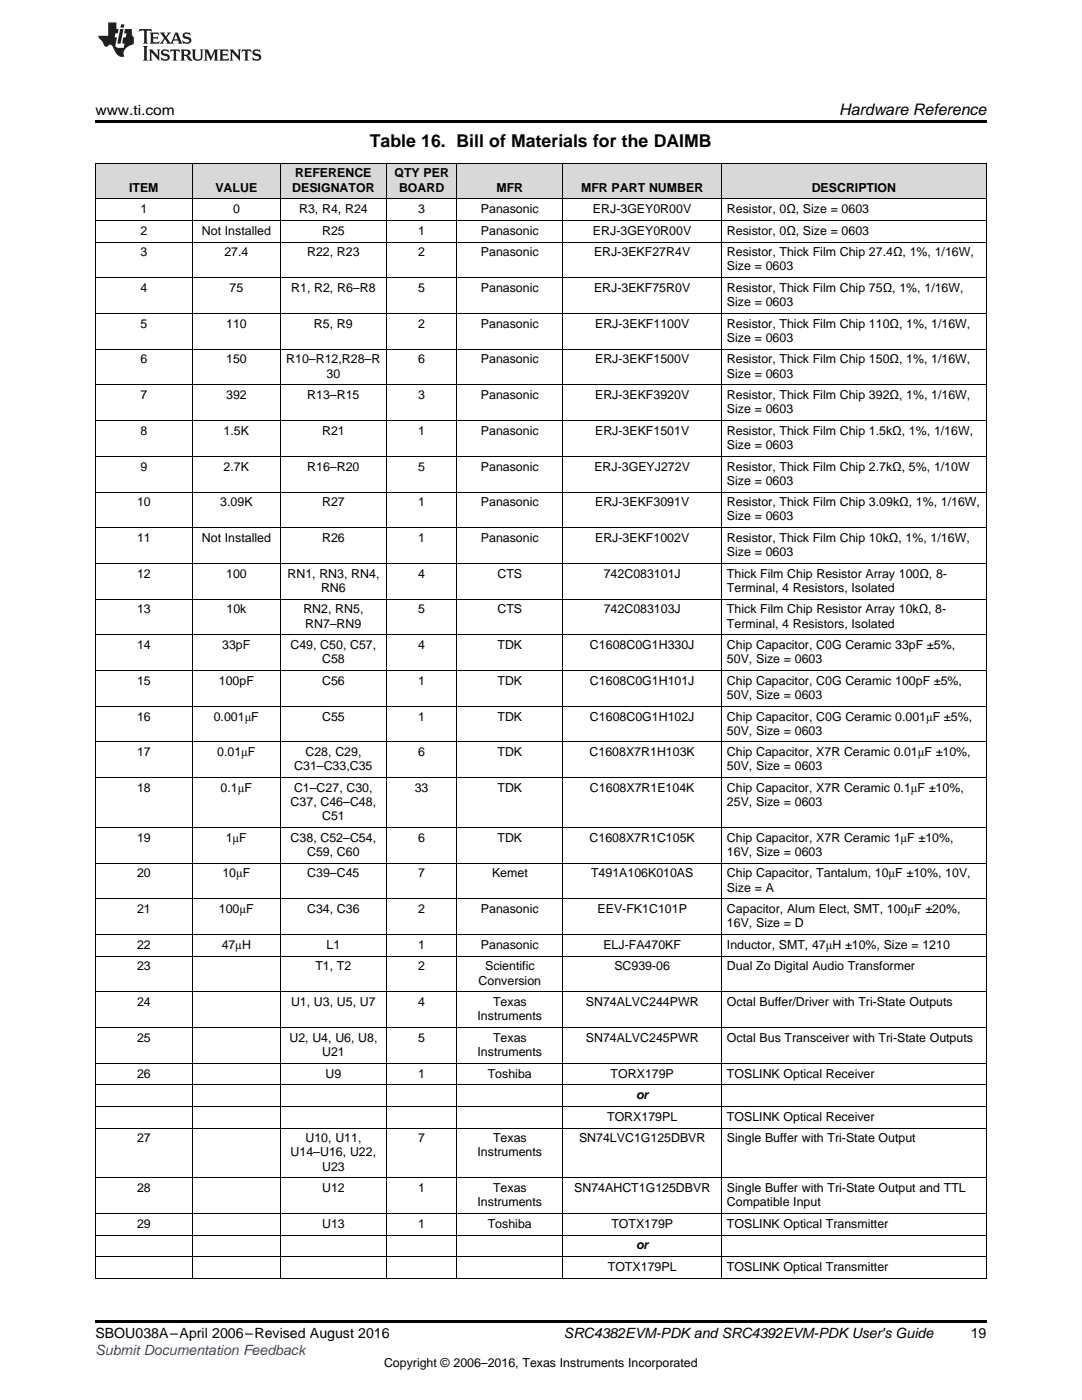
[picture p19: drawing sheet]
<svg xmlns="http://www.w3.org/2000/svg" width="216mm" height="279mm" viewBox="0 0 216 279" stroke-linecap="round" stroke-linejoin="round" font-family="sans-serif">
<defs><g id="words">
<text font-size="3.5" x="73.8" y="29.3">Table 16. Bill of Materials for the DAIMB</text>
<text font-size="3.2" x="167.5" y="23">Hardware Reference</text>
<g font-size="2.8">
<text x="19" y="23">www.ti.com</text>
<text x="19" y="267.1">SBOU038A–April 2006–Revised August 2016</text>
<text x="112.5" y="267.1">SRC4382EVM-PDKand SRC4392EVM-PDKUser's Guide</text>
<text x="193.7" y="267">19</text>
</g>
<text font-size="2.8" fill="#00f" x="19" y="270.4">Submit Documentation Feedback</text>
<g font-size="2.5">
<text x="58.9" y="35.4">REFERENCE</text>
<text x="78.7" y="35.4">QTY PER</text>
<text x="25.8" y="38.2">ITEM</text>
<text x="43" y="38.2">VALUE</text>
<text x="58.3" y="38.2">DESIGNATOR</text>
<text x="79.6" y="38.2">BOARD</text>
<text x="99.1" y="38.2">MFR</text>
<text x="116" y="38.2">MFR PART NUMBER</text>
<text x="162" y="38.2">DESCRIPTION</text>
<text x="28" y="42.5">1</text>
<text x="28" y="46.8">2</text>
<text x="40.3" y="46.8">Not Installed</text>
<text x="46.5" y="42.5">0</text>
<text x="59.7" y="42.5">R3, R4, R24</text>
<text x="64.3" y="46.8">R25</text>
<text x="83.5" y="42.5">3</text>
<text x="83.5" y="46.8">1</text>
<text x="96" y="42.5">Panasonic</text>
<text x="96" y="46.8">Panasonic</text>
<text x="118.3" y="42.5">ERJ-3GEY0R00V</text>
<text x="118.3" y="46.8">ERJ-3GEY0R00V</text>
<text x="145.1" y="42.5">Resistor, 0Ω, Size = 0603</text>
<text x="145.1" y="46.8">Resistor, 0Ω, Size = 0603</text>
<text x="28" y="51.2">3</text>
<text x="44.8" y="51.2">27.4</text>
<text x="61.3" y="51.2">R22, R23</text>
<text x="83.5" y="51.2">2</text>
<text x="96" y="51.2">Panasonic</text>
<text x="118.5" y="51.2">ERJ-3EKF27R4V</text>
<text x="145.1" y="51.2">Resistor, Thick Film Chip 27.4Ω, 1%, 1/16W,</text>
<text x="145.1" y="54">Size = 0603</text>
<text x="28" y="58.3">4</text>
<text x="45.8" y="58.3">75</text>
<text x="58.1" y="58.3">R1, R2, R6–R8</text>
<text x="83.5" y="58.3">5</text>
<text x="96" y="58.3">Panasonic</text>
<text x="118.5" y="58.3">ERJ-3EKF75R0V</text>
<text x="145.1" y="58.3">Resistor, Thick Film Chip 75Ω, 1%, 1/16W,</text>
<text x="28" y="65.4">5</text>
<text x="45.1" y="65.4">110</text>
<text x="62.7" y="65.4">R5, R9</text>
<text x="83.5" y="65.4">2</text>
<text x="96" y="65.4">Panasonic</text>
<text x="118.7" y="65.4">ERJ-3EKF1100V</text>
<text x="145.1" y="61.1">Size = 0603</text>
<text x="145.1" y="65.4">Resistor, Thick Film Chip 110Ω, 1%, 1/16W,</text>
<text x="145.1" y="68.2">Size = 0603</text>
<text x="28" y="72.5">6</text>
<text x="45.1" y="72.5">150</text>
<text x="57.1" y="72.5">R10–R12,R28–R</text>
<text x="65.2" y="75.4">30</text>
<text x="83.5" y="72.5">6</text>
<text x="96" y="72.5">Panasonic</text>
<text x="118.7" y="72.5">ERJ-3EKF1500V</text>
<text x="145.1" y="72.5">Resistor, Thick Film Chip 150Ω, 1%, 1/16W,</text>
<text x="145.1" y="75.4">Size = 0603</text>
<text x="28" y="79.7">7</text>
<text x="45.1" y="79.7">392</text>
<text x="61.3" y="79.7">R13–R15</text>
<text x="83.5" y="79.7">3</text>
<text x="96" y="79.7">Panasonic</text>
<text x="118.7" y="79.7">ERJ-3EKF3920V</text>
<text x="145.1" y="79.7">Resistor, Thick Film Chip 392Ω, 1%, 1/16W,</text>
<text x="145.1" y="82.5">Size = 0603</text>
<text x="28" y="86.8">8</text>
<text x="44.6" y="86.8">1.5K</text>
<text x="64.3" y="86.8">R21</text>
<text x="83.5" y="86.8">1</text>
<text x="96" y="86.8">Panasonic</text>
<text x="118.7" y="86.8">ERJ-3EKF1501V</text>
<text x="145.1" y="86.8">Resistor, Thick Film Chip 1.5kΩ, 1%, 1/16W,</text>
<text x="145.1" y="89.6">Size = 0603</text>
<text x="28" y="93.9">9</text>
<text x="44.6" y="93.9">2.7K</text>
<text x="61.3" y="93.9">R16–R20</text>
<text x="83.5" y="93.9">5</text>
<text x="96" y="93.9">Panasonic</text>
<text x="118.6" y="93.9">ERJ-3GEYJ272V</text>
<text x="145.1" y="93.9">Resistor, Thick Film Chip 2.7kΩ, 5%, 1/10W</text>
<text x="27.3" y="101">10</text>
<text x="44" y="101">3.09K</text>
<text x="64.3" y="101">R27</text>
<text x="83.5" y="101">1</text>
<text x="96" y="101">Panasonic</text>
<text x="118.7" y="101">ERJ-3EKF3091V</text>
<text x="145.1" y="96.7">Size = 0603</text>
<text x="145.1" y="101">Resistor, Thick Film Chip 3.09kΩ, 1%, 1/16W,</text>
<text x="145.1" y="103.9">Size = 0603</text>
<text x="27.3" y="108.2">11</text>
<text x="40.3" y="108.2">Not Installed</text>
<text x="64.3" y="108.2">R26</text>
<text x="83.5" y="108.2">1</text>
<text x="96" y="108.2">Panasonic</text>
<text x="118.7" y="108.2">ERJ-3EKF1002V</text>
<text x="145.1" y="108.2">Resistor, Thick Film Chip 10kΩ, 1%, 1/16W,</text>
<text x="145.1" y="111">Size = 0603</text>
<text x="27.3" y="115.3">12</text>
<text x="45.1" y="115.3">100</text>
<text x="57.4" y="115.3">RN1, RN3, RN4,</text>
<text x="64.1" y="118.1">RN6</text>
<text x="83.5" y="115.3">4</text>
<text x="99.3" y="115.3">CTS</text>
<text x="120.5" y="115.3">742C083101J</text>
<text x="145.1" y="115.3">Thick Film Chip Resistor Array 100Ω, 8-</text>
<text x="145.1" y="118.1">Terminal, 4 Resistors, Isolated</text>
<text x="27.3" y="122.4">13</text>
<text x="45.2" y="122.4">10k</text>
<text x="60.5" y="122.4">RN2, RN5,</text>
<text x="60.9" y="125.2">RN7–RN9</text>
<text x="83.5" y="122.4">5</text>
<text x="99.3" y="122.4">CTS</text>
<text x="120.5" y="122.4">742C083103J</text>
<text x="145.1" y="122.4">Thick Film Chip Resistor Array 10kΩ, 8-</text>
<text x="145.1" y="125.2">Terminal, 4 Resistors, Isolated</text>
<text x="27.3" y="129.5">14</text>
<text x="44.3" y="129.5">33pF</text>
<text x="58" y="129.5">C49, C50, C57,</text>
<text x="83.5" y="129.5">4</text>
<text x="99.3" y="129.5">TDK</text>
<text x="117.7" y="129.5">C1608C0G1H330J</text>
<text x="145.1" y="129.5">Chip Capacitor, C0G Ceramic 33pF ±5%,</text>
<text x="27.3" y="136.7">15</text>
<text x="43.7" y="136.7">100pF</text>
<text x="64.3" y="132.4">C58</text>
<text x="64.3" y="136.7">C56</text>
<text x="83.5" y="136.7">1</text>
<text x="99.3" y="136.7">TDK</text>
<text x="117.7" y="136.7">C1608C0G1H101J</text>
<text x="145.1" y="132.4">50V, Size = 0603</text>
<text x="145.1" y="136.7">Chip Capacitor, C0G Ceramic 100pF ±5%,</text>
<text x="27.3" y="143.8">16</text>
<text x="42.7" y="143.8">0.001μF</text>
<text x="64.3" y="143.8">C55</text>
<text x="83.5" y="143.8">1</text>
<text x="99.3" y="143.8">TDK</text>
<text x="117.7" y="143.8">C1608C0G1H102J</text>
<text x="145.1" y="139.5">50V, Size = 0603</text>
<text x="145.1" y="143.8">Chip Capacitor, C0G Ceramic 0.001μF ±5%,</text>
<text x="145.1" y="146.6">50V, Size = 0603</text>
<text x="27.3" y="150.9">17</text>
<text x="43.4" y="150.9">0.01μF</text>
<text x="58.7" y="153.7">C31–C33,C35</text>
<text x="61" y="150.9">C28, C29,</text>
<text x="83.5" y="150.9">6</text>
<text x="99.3" y="150.9">TDK</text>
<text x="117.7" y="150.9">C1608X7R1H103K</text>
<text x="145.1" y="150.9">Chip Capacitor, X7R Ceramic 0.01μF ±10%,</text>
<text x="145.1" y="153.7">50V, Size = 0603</text>
<text x="27.3" y="158">18</text>
<text x="44" y="158">0.1μF</text>
<text x="58" y="160.9">C37, C46–C48,</text>
<text x="58.7" y="158">C1–C27, C30,</text>
<text x="82.8" y="158">33</text>
<text x="99.3" y="158">TDK</text>
<text x="117.7" y="158">C1608X7R1E104K</text>
<text x="145.1" y="158">Chip Capacitor, X7R Ceramic 0.1μF ±10%,</text>
<text x="145.1" y="160.9">25V, Size = 0603</text>
<text x="27.3" y="168">19</text>
<text x="45" y="168">1μF</text>
<text x="58" y="168">C38, C52–C54,</text>
<text x="64.3" y="163.7">C51</text>
<text x="83.5" y="168">6</text>
<text x="99.3" y="168">TDK</text>
<text x="117.7" y="168">C1608X7R1C105K</text>
<text x="145.1" y="168">Chip Capacitor, X7R Ceramic 1μF ±10%,</text>
<text x="61.3" y="170.8">C59, C60</text>
<text x="145.1" y="170.8">16V, Size = 0603</text>
<text x="27.3" y="175.1">20</text>
<text x="44.4" y="175.1">10μF</text>
<text x="61.3" y="175.1">C39–C45</text>
<text x="83.5" y="175.1">7</text>
<text x="98.2" y="175.1">Kemet</text>
<text x="117.9" y="175.1">T491A106K010AS</text>
<text x="145.1" y="175.1">Chip Capacitor, Tantalum, 10μF ±10%, 10V,</text>
<text x="145.1" y="177.9">Size = A</text>
<text x="27.3" y="182.2">21</text>
<text x="43.7" y="182.2">100μF</text>
<text x="61.3" y="182.2">C34, C36</text>
<text x="83.5" y="182.2">2</text>
<text x="96" y="182.2">Panasonic</text>
<text x="119.2" y="182.2">EEV-FK1C101P</text>
<text x="145.1" y="182.2">Capacitor, Alum Elect, SMT, 100μF ±20%,</text>
<text x="145.1" y="185.1">16V, Size = D</text>
<text x="27.3" y="189.4">22</text>
<text x="44.2" y="189.4">47μH</text>
<text x="65.2" y="189.4">L1</text>
<text x="83.5" y="189.4">1</text>
<text x="96" y="189.4">Panasonic</text>
<text x="120.4" y="189.4">ELJ-FA470KF</text>
<text x="145.1" y="189.4">Inductor, SMT, 47μH ±10%, Size = 1210</text>
<text x="27.3" y="193.7">23</text>
<text x="62.9" y="193.7">T1, T2</text>
<text x="83.5" y="193.7">2</text>
<text x="95.5" y="196.5">Conversion</text>
<text x="96.8" y="193.7">Scientific</text>
<text x="122.6" y="193.7">SC939-06</text>
<text x="145.1" y="193.7">Dual Zo Digital Audio Transformer</text>
<text x="27.3" y="200.8">24</text>
<text x="58.1" y="200.8">U1, U3, U5, U7</text>
<text x="83.5" y="200.8">4</text>
<text x="95.3" y="203.6">Instruments</text>
<text x="98.4" y="200.8">Texas</text>
<text x="116.9" y="200.8">SN74ALVC244PWR</text>
<text x="145.1" y="200.8">Octal Buffer/Driver with Tri-State Outputs</text>
<text x="27.3" y="207.9">25</text>
<text x="57.7" y="207.9">U2, U4, U6, U8,</text>
<text x="83.5" y="207.9">5</text>
<text x="98.4" y="207.9">Texas</text>
<text x="116.9" y="207.9">SN74ALVC245PWR</text>
<text x="145.1" y="207.9">Octal Bus Transceiver with Tri-State Outputs</text>
<text x="27.3" y="215.1">26</text>
<text x="64.3" y="210.7">U21</text>
<text x="64.9" y="215.1">U9</text>
<text x="83.5" y="215.1">1</text>
<text x="95.3" y="210.7">Instruments</text>
<text x="97.3" y="215.1">Toshiba</text>
<text x="121.8" y="215.1">TORX179P</text>
<text x="145.1" y="215.1">TOSLINK Optical Receiver</text>
<text x="126.9" y="219.4">or</text>
<text x="27.3" y="228">27</text>
<text x="61" y="228">U10, U11,</text>
<text x="83.5" y="228">7</text>
<text x="98.4" y="228">Texas</text>
<text x="115.5" y="228">SN74LVC1G125DBVR</text>
<text x="121.1" y="223.7">TORX179PL</text>
<text x="145.1" y="223.7">TOSLINK Optical Receiver</text>
<text x="145.1" y="228">Single Buffer with Tri-State Output</text>
<text x="58" y="230.8">U14–U16, U22,</text>
<text x="64.3" y="233.6">U23</text>
<text x="95.3" y="230.8">Instruments</text>
<text x="27.3" y="237.9">28</text>
<text x="64.3" y="237.9">U12</text>
<text x="83.5" y="237.9">1</text>
<text x="98.4" y="237.9">Texas</text>
<text x="114.6" y="237.9">SN74AHCT1G125DBVR</text>
<text x="145.1" y="237.9">Single Buffer with Tri-State Output and TTL</text>
<text x="27.3" y="245">29</text>
<text x="64.3" y="245">U13</text>
<text x="83.5" y="245">1</text>
<text x="95.3" y="240.7">Instruments</text>
<text x="97.3" y="245">Toshiba</text>
<text x="122" y="245">TOTX179P</text>
<text x="145.1" y="240.7">Compatible Input</text>
<text x="145.1" y="245">TOSLINK Optical Transmitter</text>
<text x="126.9" y="249.3">or</text>
<text x="121.3" y="253.6">TOTX179PL</text>
<text x="145.1" y="253.6">TOSLINK Optical Transmitter</text>
<text x="76.6" y="272.7">Copyright © 2006–2016, Texas Instruments Incorporated</text>
</g>
</g></defs>
<g fill="#d8d8d8">
<path d="M19 32.6h19.4v7.2h-19.4z"/>
<path d="M38.4 32.6h17.6v7.2h-17.6z"/>
<path d="M56 32.6h21.1v7.2h-21.1z"/>
<path d="M77.1 32.6h14.1v7.2h-14.1z"/>
<path d="M91.2 32.6h21.1v7.2h-21.1z"/>
<path d="M112.3 32.6h31.7v7.2h-31.7z"/>
<path d="M144 32.6h52.8v7.2h-52.8z"/>
</g>
<path d="M19 24h177.8v.6h-177.8zM19 263.5h177.8v.6h-177.8z" fill="#000"/>
<g fill="none" stroke="#000" stroke-width=".2">
<path d="M19 39.7h177.8M19 32.6h177.8M19.1 32.6v222.6M38.3 32.6v222.6M55.9 32.6v222.6M77.1 32.6v222.6M91.1 32.6v222.6M112.3 32.6v222.6M144 32.6v222.6M196.8 32.6v222.6M19 55.4h177.8M19 48.3h177.8"/>
<path d="M19 44h177.8M19 76.8h177.8M19 69.7h177.8M19 62.6h177.8M19 98.2h177.8M19 91.1h177.8M19 83.9h177.8M19 119.6h177.8M19 112.4h177.8M19 105.3h177.8M19 133.8h177.8M19 126.7h177.8"/>
<path d="M19 155.2h177.8M19 148.1h177.8M19 141h177.8M19 179.4h177.8M19 172.3h177.8M19 165.2h177.8M19 198h177.8M19 190.8h177.8M19 186.5h177.8M19 216.5h177.8M19 212.2h177.8M19 205.1h177.8"/>
<path d="M19 235.1h177.8M19 225.1h177.8M19 220.8h177.8M19 255.1h177.8M19 250.8h177.8M19 246.5h177.8M19 242.2h177.8"/>
</g>
<g fill="#231f20">
<path d="M27.8 5.8l-.1 .6 .5-.3h.5l.1 .2v2.1l-.3 .3h1l-.2-.3v-2.1v-.2h.6l.4 .3-.1-.6zM29.9 6.5l.2 .4v1.5l-.2 .3h1.8l.1-.5a1.04 1.04 0 0 1-1.2 .1v-.6h.5l.4 .2v-.7l-.4 .2h-.5v-.6h.8l.3 .2-.1-.5zM31.9 6.5l.9 1.1-1 1.1h.9l-.2-.2 .4-.7 .5 .7-.2 .2h1.5l-.2-.2 .1-.4h.9l.2 .4-.2 .2h.9l-.2-.3-.7-1.9h-.5l-.9 2.1-.8-1.1 .8-1h-.8l.2 .3-.4 .5-.4-.6 .2-.2zM35.1 6.9l.4 .9h-.8zM36.6 6.6a.63 .63 0 0 0-.2 .7 .63 .63 0 0 0 .6 .4l.6 .2 .2 .2a.75 .75 0 0 1-.8 .4 .75 .75 0 0 1-.6-.5l.1 .7 .2-.1a1.11 1.11 0 0 0 1.5-.5 1.13 1.13 0 0 0-1.3-.9v-.3a1.04 1.04 0 0 1 1.1 .2l-.1-.6-.2 .1-.5-.1zM28.5 9.2l.3 .3v2.2l-.3 .4h1l-.2-.4v-2.2l.2-.3zM29.7 9.9l.2 .3v1.5l-.2 .4h.7l-.2-.4v-1.3l1.6 1.7v-1.9l.2-.3h-.7l.2 .3v.9l-1.1-1.2zM32.3 10a.62 .62 0 0 0-.2 .7 .62 .62 0 0 0 .6 .4l.6 .2 .2 .2a.76 .76 0 0 1-.8 .4 .76 .76 0 0 1-.6-.5l.1 .7 .2-.1a1.11 1.11 0 0 0 1.5-.6 1.13 1.13 0 0 0-1.3-.8v-.3a1.04 1.04 0 0 1 1.1 .1l-.1-.5-.2 .1-.5-.2zM34 9.9l-.1 .6a.61 .61 0 0 1 .7-.3l.1 1.5-.3 .4h1l-.3-.4 .1-1.5a.63 .63 0 0 1 .7 .3l-.1-.6zM36 9.9l.2 .3v1.5l-.2 .4h.9l-.2-.2v-.7l.6 .2a.76 .76 0 0 0 1.1 .6l-1-.9a.58 .58 0 0 0 .6-.6 .58 .58 0 0 0-.5-.6zM36.7 10.2l.1-.1a.45 .45 0 0 1 .6 .1 .45 .45 0 0 1 .1 .5l-.8 .2zM38.2 9.9l.2 .2a2.17 2.17 0 0 0 .4 1.9 .99 .99 0 0 0 1.6-.7v-1.1l.2-.3h-.7l.1 .2a1.92 1.92 0 0 1-.1 1.7 .6 .6 0 0 1-1-.5v-1.1l.2-.3zM40.7 9.9l.2 .3v1.5l-.2 .4h.7l-.2-.4v-1.4l.8 1.8 .9-1.8v1.4l-.2 .4h.9l-.3-.4v-1.5l.3-.3h-.8l-.6 1.4-.7-1.4zM43.7 9.9l.3 .3v1.5l-.3 .4h1.9l.1-.6a1.04 1.04 0 0 1-1.3 .2v-.6h.6l.4 .1v-.6l-.4 .2h-.6l.1-.6h.7l.4 .2-.1-.5zM45.8 9.9l.2 .3v1.5l-.2 .4h.8l-.3-.4v-1.3l1.6 1.7v-1.9l.2-.3h-.7l.2 .3v.9l-1.1-1.2zM48.3 9.9l-.1 .6a.61 .61 0 0 1 .7-.3v1.5l-.2 .4h.9l-.2-.4v-1.5a.63 .63 0 0 1 .8 .3l-.1-.6zM50.6 10a.62 .62 0 0 0-.2 .7 .62 .62 0 0 0 .6 .4l.6 .2 .1 .2a.76 .76 0 0 1-.7 .4 .76 .76 0 0 1-.6-.5l.1 .7 .1-.1a1.11 1.11 0 0 0 1.5-.6 1.13 1.13 0 0 0-1.2-.8l-.1-.3a1.04 1.04 0 0 1 1.2 .1l-.2-.5-.1 .1-.5-.2z"/>
<path d="M21.6 4.5v2.6h-2l.1 .4 .8 .9a.91 .91 0 0 0 .9 .9 .56 .56 0 0 1 .5-.4 .56 .56 0 0 1 .5 .3l.4 .8a1.53 1.53 0 0 0 2 1.3 1.54 1.54 0 0 1 1-2.1l.9-.4-.1-1.4a1.52 1.52 0 0 1-.3-1.6h-1.4l-.1 .9h.5l-.2 .8h-.5l-.2 .9v.2l.4 .1-.1 .9a1.93 1.93 0 0 1-1.6-.3l.2-1.8h-.4l.1-.8h.5l.2-.9h-.5v-1.3zM24 5.8l-.6 2.9h.7l.5-2.9zM24.2 4.9l-.2 .6h.7l.1-.6z"/>
</g>
<use href="#words"/>
</svg>
